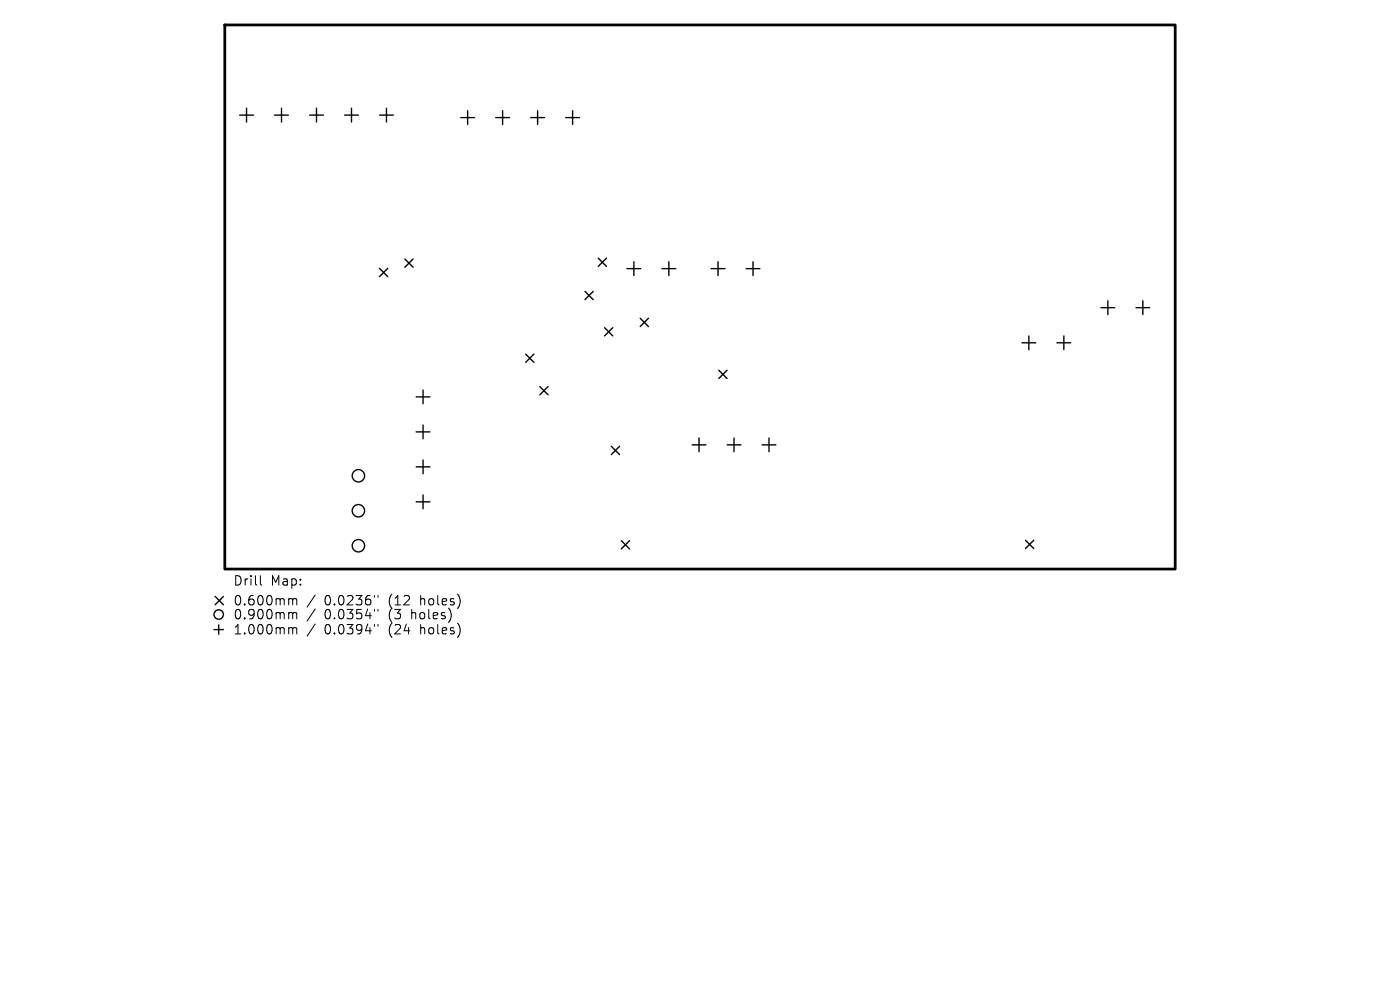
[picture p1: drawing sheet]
<svg xmlns="http://www.w3.org/2000/svg" width="297mm" height="210mm" viewBox="0 0 297 210" stroke-linecap="round" stroke-linejoin="round" font-family="sans-serif">
<defs><g id="words">
<g font-size="2.8">
<text x="49.4" y="124.5">Drill</text>
<text x="57.4" y="124.5">Map:</text>
<text x="49.4" y="128.7">0.600mm</text>
<text x="49.4" y="131.7">0.900mm</text>
<text x="68.8" y="128.7">0.0236&quot;</text>
<text x="68.8" y="131.7">0.0354&quot;</text>
<text x="82.6" y="128.7">(12</text>
<text x="82.6" y="131.7">(3</text>
<text x="87.5" y="131.7">holes)</text>
<text x="89.4" y="128.7">holes)</text>
<text x="49.4" y="134.9">1.000mm</text>
<text x="68.8" y="134.9">0.0394&quot;</text>
<text x="82.6" y="134.9">(24</text>
<text x="89.4" y="134.9">holes)</text>
</g>
</g></defs>
<path d="M47.7 5.3h201.6v115.4h-201.6z" fill="none" stroke="#000" stroke-width=".58"/>
<g fill="none" stroke="#000" stroke-width=".29">
<path d="M50.8 24.4h3M52.3 23v2.9M58.3 24.4h2.9M59.7 23v2.9M65.7 24.4h2.9M67.1 23v2.9M73.1 24.4h2.9M74.6 23v2.9M80.5 24.4h2.9M82 23v2.9M97.7 24.9h3M99.2 23.5v2.9"/>
<path d="M105.2 24.9h2.9M106.6 23.5v2.9M112.6 24.9h2.9M114.1 23.5v2.9M120 24.9h2.9M121.5 23.5v2.9M80.5 56.9l1.8 1.8M82.3 56.9l-1.8 1.8M85.9 54.9l1.7 1.8M87.6 54.9l-1.7 1.8M126.9 54.8l1.8 1.7M128.7 54.8l-1.8 1.7"/>
<path d="M133 57h2.9M134.5 55.5v2.9M140.4 57h3M141.9 55.5v2.9M150.9 57h2.9M152.3 55.5v2.9M158.3 57h2.9M159.8 55.5v2.9M111.5 75.1l1.8 1.8M113.3 75.1l-1.8 1.8M124.1 61.8l1.7 1.8M125.8 61.8l-1.7 1.8"/>
<path d="M128.3 69.5l1.7 1.8M130 69.5l-1.7 1.8M135.8 67.5l1.8 1.8M137.6 67.5l-1.8 1.8M152.5 78.5l1.7 1.8M154.2 78.5l-1.7 1.8M216.8 72.7h2.9M218.3 71.3v2.9M224.2 72.7h2.9M225.7 71.3v2.9M233.6 65.3h2.9M235 63.8v2.9"/>
<path d="M241 65.3h2.9M242.4 63.8v2.9M88.3 84.2h2.9M88.3 91.6h2.9M88.3 99h2.9M89.7 82.7v3M89.7 90.2v2.9M89.7 97.6v2.9M114.5 82l1.8 1.7M116.3 82l-1.8 1.7M129.7 94.7l1.7 1.7M131.4 94.7l-1.7 1.7"/>
<path d="M146.8 94.4h3M148.3 92.9v2.9M154.3 94.4h2.9M155.7 92.9v2.9M161.7 94.4h2.9M163.1 92.9v2.9M88.3 106.5h2.9M89.7 105v2.9M131.8 114.7l1.8 1.7M133.6 114.7l-1.8 1.7M217.5 114.6l1.8 1.8M219.3 114.6l-1.8 1.8"/>
<path d="M45.4 133.6h2M45.6 126.5l1.8 1.8M46.4 132.6v2M47.4 126.5l-1.8 1.8"/>
<circle cx="76" cy="115.8" r="1.31"/>
<circle cx="76" cy="100.9" r="1.31"/>
<circle cx="76" cy="108.3" r="1.31"/>
<circle cx="46.4" cy="130.4" r="1"/>
</g>
<g fill="none" stroke="#000" stroke-width=".21">
<path d="M55.2 122.1v1.7l.3 .3M61.5 127l.5 .1 .1 .2M61.5 129.9h.3l.3 .3M61.5 133.1h.3l.3 .3M62.1 127.3l.3-.3 .5 .1 .1 1.2M62.1 127.3v1M62.1 130.2v1.1M62.1 133.4v1.1M62.1 130.2l.3-.3 .5 .1 .1 1.3M62.1 133.4l.3-.3 .5 .1 .1 1.3M66.9 126.2l-1.8 2.6M66.9 129.2l-1.8 2.5"/>
<path d="M66.9 132.4l-1.8 2.5M79.4 126.3v.4M79.4 129.3v.4M79.4 132.5v.4M80.2 126.3v.4M80.2 129.3v.4M80.2 132.5v.4"/>
</g>
<use href="#words"/>
</svg>
